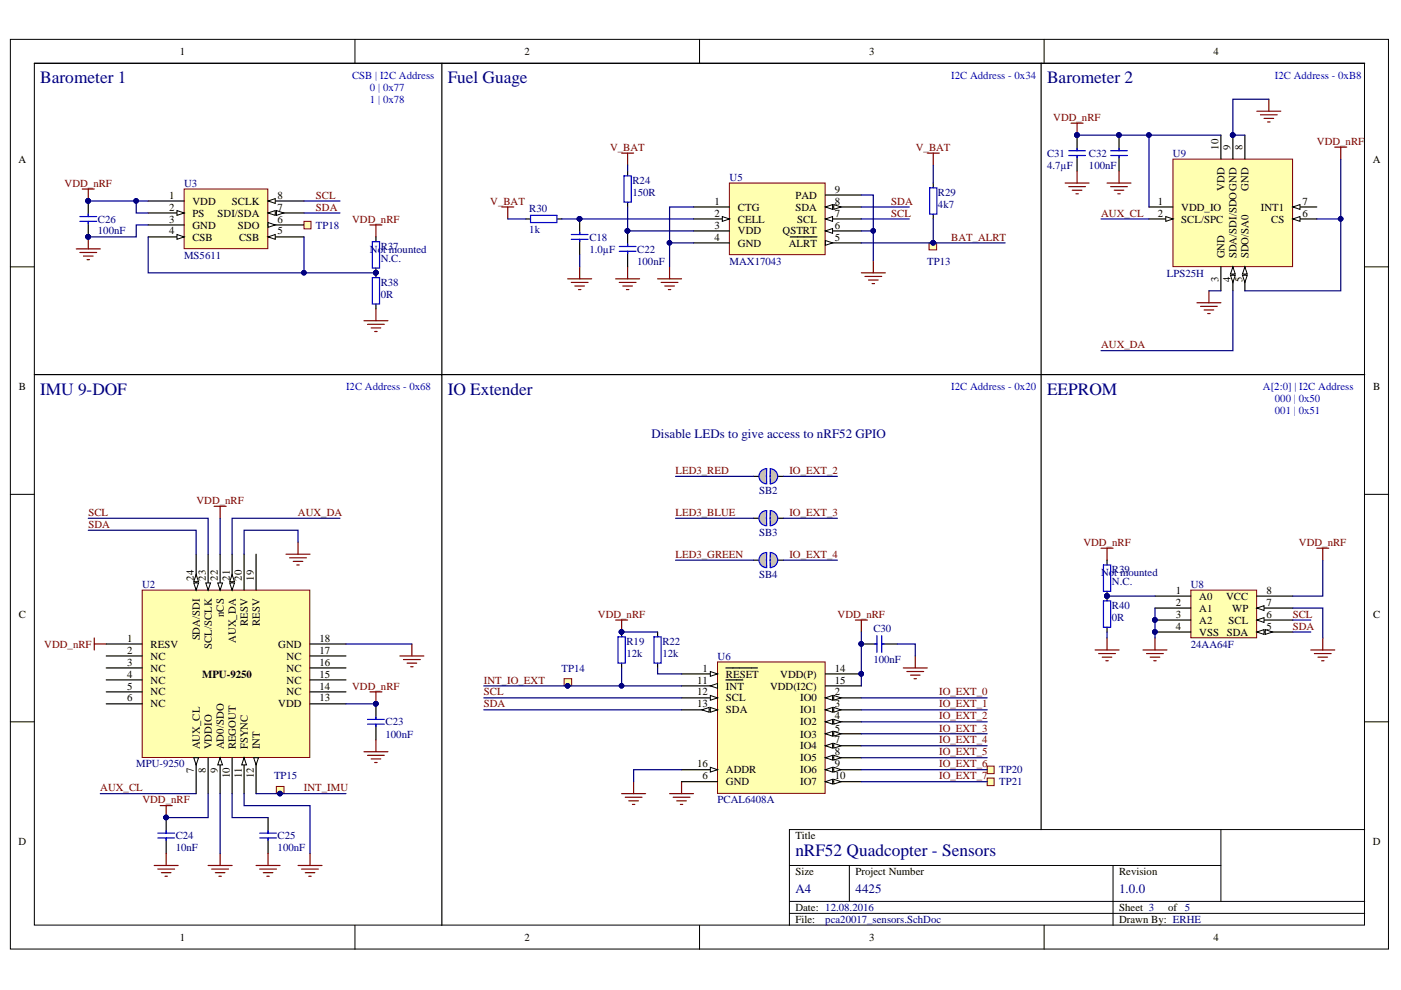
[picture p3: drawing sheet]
<svg xmlns="http://www.w3.org/2000/svg" width="297mm" height="210mm" viewBox="0 0 297 210" stroke-linecap="round" stroke-linejoin="round" font-family="sans-serif">
<defs><g id="words">
<g font-size="3.7" fill="#000080">
<text x="8.5" y="17.7">Barometer 1</text>
<text x="94.9" y="17.7">Fuel Guage</text>
<text x="222" y="17.7">Barometer 2</text>
<text x="8.5" y="83.7">IMU 9-DOF</text>
<text x="94.9" y="83.7">IO Extender</text>
<text x="222" y="83.7">EEPROM</text>
<text x="168.6" y="181.4">nRF52 Quadcopter - Sensors</text>
</g>
<g font-size="2.7" fill="#000080">
<text x="138.1" y="92.8">Disable LEDs to give access to nRF52 GPIO</text>
<text x="168.6" y="189.2">A4</text>
<text x="181.4" y="189.2">4425</text>
<text x="237.3" y="189.2">1.0.0</text>
</g>
<g font-size="2.3">
<text x="38.1" y="11.7">1</text>
<text x="111.2" y="11.7">2</text>
<text x="184.3" y="11.7">3</text>
<text x="257.3" y="11.7">4</text>
<text x="3.9" y="34.5">A</text>
<text x="258.4" y="31.7" transform="rotate(-90 258.4 31.7)">10</text>
<text x="260.9" y="31.7" transform="rotate(-90 260.9 31.7)">9</text>
<text x="263.4" y="31.7" transform="rotate(-90 263.4 31.7)">8</text>
<text x="291.1" y="34.5">A</text>
<text x="177" y="40.8">9</text>
<text x="259.6" y="40.5" transform="rotate(-90 259.6 40.5)">VDD</text>
<text x="264.7" y="40.5" transform="rotate(-90 264.7 40.5)">GND</text>
<text x="35.9" y="42.1">1</text>
<text x="35.9" y="44.6">2</text>
<text x="35.9" y="47.2">3</text>
<text x="40.8" y="43.4">VDD</text>
<text x="40.8" y="45.9">PS</text>
<text x="46.1" y="45.9">SDI/SDA</text>
<text x="49.2" y="43.4">SCLK</text>
<text x="58.9" y="47.2">6</text>
<text x="58.9" y="44.6">7</text>
<text x="58.9" y="42.1">8</text>
<text x="151.5" y="43.4">1</text>
<text x="151.5" y="45.9">2</text>
<text x="156.5" y="44.6">CTG</text>
<text x="156.5" y="47.2">CELL</text>
<text x="168.6" y="44.6">SDA</text>
<text x="168.6" y="42.1">PAD</text>
<text x="169" y="47.2">SCL</text>
<text x="177" y="45.9">7</text>
<text x="177" y="43.4">8</text>
<text x="245.5" y="43.4">1</text>
<text x="245.5" y="45.9">2</text>
<text x="250.5" y="44.6">VDD_IO</text>
<text x="250.5" y="47.2">SCL/SPC</text>
<text x="267.3" y="44.6">INT1</text>
<text x="269.5" y="47.2">CS</text>
<text x="276.1" y="43.4">7</text>
<text x="276.1" y="45.9">6</text>
<text x="35.9" y="49.7">4</text>
<text x="40.8" y="48.4">GND</text>
<text x="40.8" y="51">CSB</text>
<text x="50.4" y="48.4">SDO</text>
<text x="50.7" y="51">CSB</text>
<text x="58.9" y="49.7">5</text>
<text x="151.5" y="48.4">3</text>
<text x="151.5" y="51">4</text>
<text x="156.5" y="49.7">VDD</text>
<text x="156.5" y="52.3">GND</text>
<text x="165.9" y="49.7">QSTRT</text>
<text x="167.2" y="52.3">ALRT</text>
<text x="177" y="51">5</text>
<text x="177" y="48.4">6</text>
<text x="258.4" y="59.8" transform="rotate(-90 258.4 59.8)">3</text>
<text x="259.6" y="54.8" transform="rotate(-90 259.6 54.8)">GND</text>
<text x="260.9" y="59.8" transform="rotate(-90 260.9 59.8)">4</text>
<text x="262.2" y="54.8" transform="rotate(-90 262.2 54.8)">SDA/SDI/SDOGND</text>
<text x="263.4" y="59.8" transform="rotate(-90 263.4 59.8)">5</text>
<text x="264.7" y="54.8" transform="rotate(-90 264.7 54.8)">SDO/SA0</text>
<text x="4" y="82.7">B</text>
<text x="291.1" y="82.7">B</text>
<text x="41.1" y="123.1" transform="rotate(-90 41.1 123.1)">24</text>
<text x="43.6" y="123.1" transform="rotate(-90 43.6 123.1)">23</text>
<text x="46.2" y="123.1" transform="rotate(-90 46.2 123.1)">22</text>
<text x="48.7" y="123.1" transform="rotate(-90 48.7 123.1)">21</text>
<text x="51.3" y="123.1" transform="rotate(-90 51.3 123.1)">20</text>
<text x="53.8" y="123.1" transform="rotate(-90 53.8 123.1)">19</text>
<text x="249.3" y="125.9">1</text>
<text x="268.5" y="125.9">8</text>
<text x="4" y="131">C</text>
<text x="47.4" y="130.9" transform="rotate(-90 47.4 130.9)">nCS</text>
<text x="249.3" y="128.4">2</text>
<text x="249.3" y="131">3</text>
<text x="254.3" y="127.1">A0</text>
<text x="254.3" y="129.7">A1</text>
<text x="260" y="127.1">VCC</text>
<text x="261.2" y="129.7">WP</text>
<text x="268.5" y="131">6</text>
<text x="268.5" y="128.4">7</text>
<text x="291.1" y="131">C</text>
<text x="27" y="136.1">1</text>
<text x="31.9" y="137.3">RESV</text>
<text x="42.4" y="135.8" transform="rotate(-90 42.4 135.8)">SDA/SDI</text>
<text x="44.9" y="137.6" transform="rotate(-90 44.9 137.6)">SCL/SCLK</text>
<text x="50" y="136.3" transform="rotate(-90 50 136.3)">AUX_DA</text>
<text x="52.5" y="132.8" transform="rotate(-90 52.5 132.8)">RESV</text>
<text x="55.1" y="132.8" transform="rotate(-90 55.1 132.8)">RESV</text>
<text x="59" y="137.3">GND</text>
<text x="67.7" y="136.1">18</text>
<text x="249.3" y="133.5">4</text>
<text x="254.3" y="132.3">A2</text>
<text x="254.3" y="134.8">VSS</text>
<text x="260.1" y="134.8">SDA</text>
<text x="260.5" y="132.3">SCL</text>
<text x="268.5" y="133.5">5</text>
<text x="27" y="138.6">2</text>
<text x="27" y="141.1">3</text>
<text x="27" y="143.7">4</text>
<text x="31.9" y="139.9">NC</text>
<text x="31.9" y="142.4">NC</text>
<text x="42.9" y="143.7">MPU-9250</text>
<text x="60.8" y="142.4">NC</text>
<text x="60.8" y="139.9">NC</text>
<text x="67.7" y="143.7">15</text>
<text x="67.7" y="141.1">16</text>
<text x="67.7" y="138.6">17</text>
<text x="148.9" y="142.4">1</text>
<text x="153.9" y="143.7">RESET</text>
<text x="165.4" y="143.7">VDD(P)</text>
<text x="177" y="142.4">14</text>
<text x="27" y="148.7">6</text>
<text x="27" y="146.2">5</text>
<text x="31.9" y="150">NC</text>
<text x="31.9" y="144.9">NC</text>
<text x="31.9" y="147.5">NC</text>
<text x="59" y="150">VDD</text>
<text x="60.8" y="147.5">NC</text>
<text x="60.8" y="144.9">NC</text>
<text x="67.7" y="148.7">13</text>
<text x="67.7" y="146.2">14</text>
<text x="147.8" y="150">13</text>
<text x="147.8" y="147.5">12</text>
<text x="147.8" y="144.9">11</text>
<text x="153.9" y="148.7">SCL</text>
<text x="153.9" y="146.2">INT</text>
<text x="163.3" y="146.2">VDD(I2C)</text>
<text x="169.7" y="148.7">IO0</text>
<text x="177" y="144.9">15</text>
<text x="177" y="150">3</text>
<text x="177" y="147.5">2</text>
<text x="153.9" y="151.3">SDA</text>
<text x="169.7" y="153.8">IO2</text>
<text x="169.7" y="151.3">IO1</text>
<text x="177" y="155.1">5</text>
<text x="177" y="152.5">4</text>
<text x="42.4" y="158.9" transform="rotate(-90 42.4 158.9)">AUX_CL</text>
<text x="44.9" y="158.9" transform="rotate(-90 44.9 158.9)">VDDIO</text>
<text x="47.4" y="158.9" transform="rotate(-90 47.4 158.9)">AD0/SDO</text>
<text x="50" y="158.9" transform="rotate(-90 50 158.9)">REGOUT</text>
<text x="52.5" y="158.9" transform="rotate(-90 52.5 158.9)">FSYNC</text>
<text x="55.1" y="158.9" transform="rotate(-90 55.1 158.9)">INT</text>
<text x="169.7" y="156.4">IO3</text>
<text x="169.7" y="161.4">IO5</text>
<text x="169.7" y="158.9">IO4</text>
<text x="177" y="160.2">8</text>
<text x="177" y="157.6">7</text>
<text x="41.1" y="163.8" transform="rotate(-90 41.1 163.8)">7</text>
<text x="43.6" y="163.8" transform="rotate(-90 43.6 163.8)">8</text>
<text x="46.2" y="163.8" transform="rotate(-90 46.2 163.8)">9</text>
<text x="48.7" y="165" transform="rotate(-90 48.7 165)">10</text>
<text x="51.3" y="165" transform="rotate(-90 51.3 165)">11</text>
<text x="53.8" y="165" transform="rotate(-90 53.8 165)">12</text>
<text x="147.8" y="162.7">16</text>
<text x="148.9" y="165.2">6</text>
<text x="153.9" y="164">ADDR</text>
<text x="153.9" y="166.5">GND</text>
<text x="169.7" y="166.5">IO7</text>
<text x="169.7" y="164">IO6</text>
<text x="177" y="165.2">10</text>
<text x="177" y="162.7">9</text>
<text x="3.9" y="179.2">D</text>
<text x="168.6" y="177.9">Title</text>
<text x="291.1" y="179.2">D</text>
<text x="168.6" y="185.6">Size</text>
<text x="181.4" y="185.6">Project Number</text>
<text x="237.3" y="185.6">Revision</text>
<text x="168.6" y="193.2">Date: 12.08.2016</text>
<text x="168.6" y="195.7">File:</text>
<text x="237.3" y="193.2">Sheet 3</text>
<text x="237.3" y="195.7">Drawn By: ERHE</text>
<text x="247.7" y="193.2">of 5</text>
<text x="38.1" y="199.5">1</text>
<text x="111.2" y="199.5">2</text>
<text x="184.3" y="199.5">3</text>
<text x="257.3" y="199.5">4</text>
</g>
<g font-size="2.3" fill="#00f">
<text x="74.6" y="16.7">CSB | I2C Address</text>
<text x="201.7" y="16.7">I2C Address - 0x34</text>
<text x="270.3" y="16.7">I2C Address - 0xB8</text>
<text x="78.4" y="19.3">0 | 0x77</text>
<text x="78.4" y="21.8">1 | 0x78</text>
<text x="73.4" y="82.7">I2C Address - 0x68</text>
<text x="201.7" y="82.7">I2C Address - 0x20</text>
<text x="267.8" y="82.7">A[2:0] | I2C Address</text>
<text x="270.3" y="85.3">000 | 0x50</text>
<text x="270.3" y="87.8">001 | 0x51</text>
</g>
<g font-size="2.3" fill="#800000">
<text x="223.3" y="25.6">VDD_nRF</text>
<text x="129.4" y="32">V_BAT</text>
<text x="194.2" y="32">V_BAT</text>
<text x="279.2" y="30.7">VDD_nRF</text>
<text x="13.7" y="39.6">VDD_nRF</text>
<text x="67" y="42.1">SCL</text>
<text x="67" y="44.6">SDA</text>
<text x="74.7" y="47.2">VDD_nRF</text>
<text x="103.9" y="43.4">V_BAT</text>
<text x="189" y="43.4">SDA</text>
<text x="189" y="45.9">SCL</text>
<text x="233.5" y="45.9">AUX_CL</text>
<text x="201.7" y="51">BAT_ALRT</text>
<text x="233.5" y="73.8">AUX_DA</text>
<text x="143.2" y="100.5">LED3_RED</text>
<text x="167.4" y="100.5">IO_EXT_2</text>
<text x="41.7" y="106.9">VDD_nRF</text>
<text x="18.7" y="109.4">SCL</text>
<text x="18.7" y="111.9">SDA</text>
<text x="63.2" y="109.4">AUX_DA</text>
<text x="143.2" y="109.4">LED3_BLUE</text>
<text x="167.4" y="109.4">IO_EXT_3</text>
<text x="143.2" y="118.3">LED3_GREEN</text>
<text x="167.4" y="118.3">IO_EXT_4</text>
<text x="229.7" y="115.7">VDD_nRF</text>
<text x="275.4" y="115.7">VDD_nRF</text>
<text x="126.8" y="131">VDD_nRF</text>
<text x="177.6" y="131">VDD_nRF</text>
<text x="274.1" y="131">SCL</text>
<text x="9.4" y="137.3">VDD_nRF</text>
<text x="274.1" y="133.5">SDA</text>
<text x="74.7" y="146.2">VDD_nRF</text>
<text x="102.6" y="150">SDA</text>
<text x="102.6" y="147.5">SCL</text>
<text x="102.6" y="144.9">INT_IO_EXT</text>
<text x="199.1" y="147.5">IO_EXT_0</text>
<text x="199.1" y="150">IO_EXT_1</text>
<text x="199.1" y="152.5">IO_EXT_2</text>
<text x="199.1" y="155.1">IO_EXT_3</text>
<text x="199.1" y="157.6">IO_EXT_4</text>
<text x="199.1" y="160.2">IO_EXT_5</text>
<text x="21.3" y="167.8">AUX_CL</text>
<text x="64.4" y="167.8">INT_IMU</text>
<text x="199.1" y="162.7">IO_EXT_6</text>
<text x="199.1" y="165.2">IO_EXT_7</text>
<text x="30.2" y="170.3">VDD_nRF</text>
</g>
<g font-size="2.3" fill="#000080">
<text x="222" y="33.2">C31</text>
<text x="222" y="35.8">4.7µF</text>
<text x="230.9" y="33.2">C32</text>
<text x="230.9" y="35.8">100nF</text>
<text x="248.7" y="33.2">U9</text>
<text x="39" y="39.6">U3</text>
<text x="134.1" y="39.1">R24</text>
<text x="134.1" y="41.6">150R</text>
<text x="154.7" y="38.3">U5</text>
<text x="198.9" y="41.6">R29</text>
<text x="20.8" y="47.2">C26</text>
<text x="112.2" y="44.9">R30</text>
<text x="198.9" y="44.1">4k7</text>
<text x="20.8" y="49.7">100nF</text>
<text x="67" y="48.4">TP18</text>
<text x="78.4" y="53.6">Not mounted</text>
<text x="80.7" y="53.1">R37</text>
<text x="112.2" y="49.5">1k</text>
<text x="125" y="51">C18</text>
<text x="125" y="53.6">1.0µF</text>
<text x="135.1" y="53.6">C22</text>
<text x="39" y="54.8">MS5611</text>
<text x="80.7" y="55.6">N.C.</text>
<text x="135.1" y="56.1">100nF</text>
<text x="154.7" y="56.1">MAX17043</text>
<text x="196.6" y="56.1">TP13</text>
<text x="247.4" y="58.6">LPS25H</text>
<text x="80.7" y="60.7">R38</text>
<text x="80.7" y="63.2">0R</text>
<text x="160.9" y="104.7">SB2</text>
<text x="160.9" y="113.5">SB3</text>
<text x="30.1" y="124.6">U2</text>
<text x="160.9" y="122.5">SB4</text>
<text x="233.5" y="122.1">Not mounted</text>
<text x="235.7" y="121.6">R39</text>
<text x="235.7" y="124.1">N.C.</text>
<text x="252.5" y="124.6">U8</text>
<text x="235.7" y="129.2">R40</text>
<text x="235.7" y="131.7">0R</text>
<text x="132.8" y="136.8">R19</text>
<text x="140.4" y="136.8">R22</text>
<text x="185.2" y="134">C30</text>
<text x="252.5" y="137.3">24AA64F</text>
<text x="119.1" y="142.4">TP14</text>
<text x="132.8" y="139.3">12k</text>
<text x="140.4" y="139.3">12k</text>
<text x="152.1" y="139.9">U6</text>
<text x="185.2" y="140.6">100nF</text>
<text x="81.7" y="153.8">C23</text>
<text x="81.7" y="156.4">100nF</text>
<text x="28.9" y="162.7">MPU-9250</text>
<text x="58.1" y="165.2">TP15</text>
<text x="211.9" y="164">TP20</text>
<text x="211.9" y="166.5">TP21</text>
<text x="152.1" y="170.3">PCAL6408A</text>
<text x="37.3" y="177.9">C24</text>
<text x="58.9" y="177.9">C25</text>
<text x="37.3" y="180.4">10nF</text>
<text x="58.9" y="180.4">100nF</text>
<text x="175" y="195.7">pca20017_sensors.SchDoc</text>
</g>
</g></defs>
<g fill="#fff" stroke="#000" stroke-width=".21">
<path d="M2.2 8.3h292.2v192.9h-292.2z"/>
<path d="M7.3 13.4h282v182.7h-282z"/>
</g>
<g fill="none" stroke="#000" stroke-width=".21">
<path d="M75.3 8.3v5.1M148.3 8.3v5.1M221.4 8.3v5.1M2.2 56.6h5.1M289.3 56.6h5.1M2.2 104.8h5.1M289.3 104.8h5.1M2.2 153h5.1M289.3 153h5.1M258.9 175.9v15.2M289.3 175.9h-121.9v20.3M75.3 196.2v5.1"/>
<path d="M148.3 196.2v5.1M167.4 193.7h121.9M167.4 183.5h91.5M167.4 191.1h121.9M180.1 183.5v7.6M221.4 196.2v5.1M236 183.5v12.7"/>
</g>
<g fill="none" stroke="#800000" stroke-width=".25">
<path d="M84.8 139.1h5.1M85.5 139.8h3.6M87.3 136.5v2.6M77.2 159.4h5M79.7 156.8v2.6M86.3 140.6h2M87.1 141.4h.5M77.9 160.1h3.6M78.7 160.9h2M79.4 161.7h.6M54.3 183.5h5.1M55.1 184.3h3.5"/>
<path d="M55.8 185h2M56.6 185.8h.5M56.8 181v2.5"/>
</g>
<path d="M79.7 149.2v3.3M79.7 153.5v3.3M35.2 173.3v3.3M35.2 177.7v3.3M56.8 173.3v3.3M56.8 177.7v3.3" fill="none" stroke="#000" stroke-width=".25"/>
<path d="M77.9 152.5h3.6M77.9 153.5h3.6M79.7 152v.5M79.7 153.5v.6M33.5 176.6h3.5M33.5 177.7h3.5M35.2 176.1v.5M35.2 177.7v.5M55.1 176.6h3.5M55.1 177.7h3.5M56.8 176.1v.5M56.8 177.7v.5" fill="none" stroke="#00f" stroke-width=".25"/>
<g fill="#000080" stroke="#000080" stroke-width=".21">
<circle cx="35.2" cy="173.3" r=".48"/>
<circle cx="79.7" cy="149.2" r=".48"/>
</g>
<path d="M39 40.1h17.8v12.6h-17.8z" fill="#ffffb0" stroke="#800000" stroke-width=".21"/>
<path d="M31.4 42.6h7.6M31.4 45.2h7.6" fill="none" stroke="#000" stroke-width=".25"/>
<path d="M37.5 44.6l1.5 .6-1.5 .5z" fill="#fff"/>
<path d="M37.5 44.6l1.5 .6-1.5 .5z" fill="none" stroke="#000" stroke-width=".21"/>
<path d="M31.4 47.7h7.6M31.4 50.2h7.6" fill="none" stroke="#000" stroke-width=".25"/>
<path d="M37.5 49.7l1.5 .5-1.5 .5z" fill="#fff"/>
<path d="M37.5 49.7l1.5 .5-1.5 .5z" fill="none" stroke="#000" stroke-width=".21"/>
<path d="M56.8 50.2h7.7" fill="none" stroke="#000" stroke-width=".25"/>
<path d="M56.8 50.2l1.6-.5v1z" fill="#fff"/>
<path d="M56.8 50.2l1.6-.5v1z" fill="none" stroke="#000" stroke-width=".21"/>
<path d="M56.8 47.7h7.7" fill="none" stroke="#000" stroke-width=".25"/>
<path d="M56.8 47.2l1.6 .5-1.6 .5z" fill="#fff"/>
<path d="M56.8 47.2l1.6 .5-1.6 .5z" fill="none" stroke="#000" stroke-width=".21"/>
<path d="M56.8 45.2h7.7" fill="none" stroke="#000" stroke-width=".25"/>
<path d="M56.8 45.2l1.6-.6v1.1z" fill="#fff"/>
<path d="M56.8 45.2l1.6-.6v1.1z" fill="none" stroke="#000" stroke-width=".21"/>
<path d="M58.6 44.6l1.5 .6-1.5 .5z" fill="#fff"/>
<path d="M58.6 44.6l1.5 .6-1.5 .5z" fill="none" stroke="#000" stroke-width=".21"/>
<path d="M56.8 42.6h7.7" fill="none" stroke="#000" stroke-width=".25"/>
<path d="M56.8 42.6l1.6-.5v1z" fill="#fff"/>
<path d="M56.8 42.6l1.6-.5v1z" fill="none" stroke="#000" stroke-width=".21"/>
<g fill="none" stroke="#000" stroke-width=".25">
<path d="M7.3 13.4h86.4v66h127v-66h-127M133.1 36.3v1M197.9 38.8v1M18.7 42.6v3.3M18.7 46.9v3.3M111.5 46.4h1M118.1 46.4h1M122.9 46.4v3.3M122.9 50.7v3.3M133.1 42.9v1M133.1 49v3.3M133.1 53.3v3.3"/>
<path d="M197.9 45.4v1M7.3 79.4h86.4v116.8M131.8 134v1M139.4 134v1M182.6 136.5h3.3M186.9 136.5h3.3M131.8 140.6v1M139.4 140.6v1"/>
</g>
<g fill="#000080" stroke="#000080" stroke-width=".21">
<circle cx="18.7" cy="42.6" r=".49"/>
<circle cx="18.7" cy="50.2" r=".49"/>
<circle cx="122.9" cy="46.4" r=".49"/>
<circle cx="133" cy="48.9" r=".49"/>
<circle cx="35.2" cy="173.3" r=".48"/>
<circle cx="79.7" cy="149.2" r=".48"/>
<circle cx="182.6" cy="136.5" r=".48"/>
<circle cx="131.8" cy="134" r=".48"/>
</g>
<g fill="none" stroke="#00f" stroke-width=".25">
<path d="M132.3 37.3h1.5v5.6h-1.5zM197.1 39.8h1.5v5.6h-1.5zM16.9 46.9h3.6M16.9 45.9h3.6M18.7 45.4v.5M18.7 46.9v.5M112.5 45.7h5.6v1.5h-5.6zM121.1 49.7h3.6M121.1 50.7h3.6M122.9 49.2v.5M122.9 50.7v.5M131.3 52.3h3.5"/>
<path d="M131.3 53.3h3.5M133.1 51.8v.5M133.1 53.3v.5M131 135h1.6v5.6h-1.6zM138.7 135h1.5v5.6h-1.5zM185.4 136.5h.5M185.9 134.8v3.5M186.9 134.8v3.5M186.9 136.5h.5"/>
</g>
<g fill="none" stroke="#800000" stroke-width=".25">
<path d="M131.8 32.5h2.5M133.1 32.5v2.5M196.6 32.5h2.5M197.9 32.5v2.5M16.2 52.8h5.1M16.9 53.5h3.6M17.4 40.1h2.6M17.7 54.3h2M18.5 55.1h.5M18.7 40.1v2.5M18.7 50.2v2.6M106.4 43.9h2.5"/>
<path d="M107.7 43.9v2.5M120.4 59.1h5M121.1 59.9h3.6M122.9 56.6v2.5M130.5 59.1h5.1M131.3 59.9h3.5M133.1 56.6v2.5M139.4 59.1h5.1M140.2 59.9h3.5M142 56.6v2.5M182.6 57.8h5.1M183.4 58.6h3.5"/>
<path d="M184.1 59.4h2.1M185.2 55.3v2.5M121.9 60.6h2M122.6 61.4h.6M132.1 60.6h2M132.8 61.4h.5M140.9 60.6h2.1M141.7 61.4h.5M184.9 60.1h.5M45.4 107.3h2.5M46.7 107.3v2.6M194.1 139.1v2.5"/>
<path d="M78.4 146.7h2.6M79.7 146.7v2.5M191.5 141.6h5.1M192.3 142.4h3.5M193 143.1h2.1M193.8 143.9h.5M34 170.8h2.5M35.2 170.8v2.5M131.8 168.3h5.1M132.6 169h3.5M133.3 169.8h2.1M134.1 170.6h.5"/>
<path d="M134.3 165.7v2.6M142 168.3h5M142.7 169h3.6M143.5 169.8h2M144.2 170.6h.6M144.5 165.7v2.6M32.7 183.5h5.1M33.5 184.3h3.5M34.2 185h2.1M35 185.8h.5M35.2 181v2.5M44.1 183.5h5.1"/>
<path d="M44.9 184.3h3.5M45.7 185h2M46.4 185.8h.5M46.7 181v2.5M63.2 183.5h5.1M63.9 184.3h3.6M64.7 185h2M65.5 185.8h.5M65.7 181v2.5"/>
</g>
<path d="M152.1 140.3h22.8v27.9h-22.8z" fill="#ffffb0" stroke="#800000" stroke-width=".21"/>
<path d="M144.5 150.5h7.6" fill="none" stroke="#000" stroke-width=".25"/>
<path d="M150.6 150l1.5 .5-1.5 .5z" fill="#fff"/>
<path d="M150.6 150l1.5 .5-1.5 .5z" fill="none" stroke="#000" stroke-width=".21"/>
<path d="M148.8 150.5l1.5-.5v1z" fill="#fff"/>
<path d="M148.8 150.5l1.5-.5v1z" fill="none" stroke="#000" stroke-width=".21"/>
<path d="M175 145.4h7.6M144.5 163.2h7.6" fill="none" stroke="#000" stroke-width=".25"/>
<path d="M150.6 162.7l1.5 .5-1.5 .5z" fill="#fff"/>
<path d="M150.6 162.7l1.5 .5-1.5 .5z" fill="none" stroke="#000" stroke-width=".21"/>
<path d="M144.5 148h7.6" fill="none" stroke="#000" stroke-width=".25"/>
<path d="M150.6 147.5l1.5 .5-1.5 .5z" fill="#fff"/>
<path d="M150.6 147.5l1.5 .5-1.5 .5z" fill="none" stroke="#000" stroke-width=".21"/>
<path d="M144.5 142.9h7.6" fill="none" stroke="#000" stroke-width=".25"/>
<path d="M150.6 142.4l1.5 .5-1.5 .5z" fill="#fff"/>
<path d="M150.6 142.4l1.5 .5-1.5 .5z" fill="none" stroke="#000" stroke-width=".21"/>
<path d="M144.5 145.4h7.6M153.9 141.6h3.9M158 141.6h2.6" fill="none" stroke="#000" stroke-width=".25"/>
<path d="M150.6 145.4l1.5-.5v1z" fill="#fff"/>
<path d="M150.6 145.4l1.5-.5v1z" fill="none" stroke="#000" stroke-width=".21"/>
<path d="M153.9 144.2h3.6M175 155.6h7.6" fill="none" stroke="#000" stroke-width=".25"/>
<path d="M175 155.6l1.5-.5v1z" fill="#fff"/>
<path d="M175 155.6l1.5-.5v1z" fill="none" stroke="#000" stroke-width=".21"/>
<path d="M176.8 155.1l1.5 .5-1.5 .5z" fill="#fff"/>
<path d="M176.8 155.1l1.5 .5-1.5 .5z" fill="none" stroke="#000" stroke-width=".21"/>
<path d="M175 142.9h7.6M175 153h7.6M144.5 165.7h7.6" fill="none" stroke="#000" stroke-width=".25"/>
<circle cx="182.6" cy="142.9" r=".48" fill="#000080" stroke="#000080" stroke-width=".21"/>
<path d="M175 153l1.5-.5v1z" fill="#fff"/>
<path d="M175 153l1.5-.5v1z" fill="none" stroke="#000" stroke-width=".21"/>
<path d="M176.8 152.5l1.5 .5-1.5 .5z" fill="#fff"/>
<path d="M176.8 152.5l1.5 .5-1.5 .5z" fill="none" stroke="#000" stroke-width=".21"/>
<path d="M175 150.5h7.6" fill="none" stroke="#000" stroke-width=".25"/>
<path d="M175 150.5l1.5-.5v1z" fill="#fff"/>
<path d="M175 150.5l1.5-.5v1z" fill="none" stroke="#000" stroke-width=".21"/>
<path d="M176.8 150l1.5 .5-1.5 .5z" fill="#fff"/>
<path d="M176.8 150l1.5 .5-1.5 .5z" fill="none" stroke="#000" stroke-width=".21"/>
<path d="M175 148h7.6" fill="none" stroke="#000" stroke-width=".25"/>
<path d="M175 148l1.5-.5v1z" fill="#fff"/>
<path d="M175 148l1.5-.5v1z" fill="none" stroke="#000" stroke-width=".21"/>
<path d="M176.8 147.5l1.5 .5-1.5 .5z" fill="#fff"/>
<path d="M176.8 147.5l1.5 .5-1.5 .5z" fill="none" stroke="#000" stroke-width=".21"/>
<path d="M175 165.7h7.6" fill="none" stroke="#000" stroke-width=".25"/>
<path d="M175 165.7l1.5-.5v1z" fill="#fff"/>
<path d="M175 165.7l1.5-.5v1z" fill="none" stroke="#000" stroke-width=".21"/>
<path d="M176.8 165.2l1.5 .5-1.5 .5z" fill="#fff"/>
<path d="M176.8 165.2l1.5 .5-1.5 .5z" fill="none" stroke="#000" stroke-width=".21"/>
<path d="M175 163.2h7.6" fill="none" stroke="#000" stroke-width=".25"/>
<path d="M175 163.2l1.5-.5v1z" fill="#fff"/>
<path d="M175 163.2l1.5-.5v1z" fill="none" stroke="#000" stroke-width=".21"/>
<path d="M176.8 162.7l1.5 .5-1.5 .5z" fill="#fff"/>
<path d="M176.8 162.7l1.5 .5-1.5 .5z" fill="none" stroke="#000" stroke-width=".21"/>
<path d="M175 160.7h7.6" fill="none" stroke="#000" stroke-width=".25"/>
<path d="M175 160.7l1.5-.6v1.1z" fill="#fff"/>
<path d="M175 160.7l1.5-.6v1.1z" fill="none" stroke="#000" stroke-width=".21"/>
<path d="M176.8 160.1l1.5 .6-1.5 .5z" fill="#fff"/>
<path d="M176.8 160.1l1.5 .6-1.5 .5z" fill="none" stroke="#000" stroke-width=".21"/>
<path d="M175 158.1h7.6" fill="none" stroke="#000" stroke-width=".25"/>
<path d="M175 158.1l1.5-.5v1z" fill="#fff"/>
<path d="M175 158.1l1.5-.5v1z" fill="none" stroke="#000" stroke-width=".21"/>
<path d="M176.8 157.6l1.5 .5-1.5 .5z" fill="#fff"/>
<path d="M176.8 157.6l1.5 .5-1.5 .5z" fill="none" stroke="#000" stroke-width=".21"/>
<g fill="#000080" stroke="#000080" stroke-width=".21">
<circle cx="182.6" cy="142.9" r=".48"/>
<circle cx="131.8" cy="134" r=".48"/>
</g>
<path d="M20 135.3v2.5M20 136.5h2.5M130.5 131.5h2.6M131.8 131.5v2.5M181.3 131.5h2.6M182.6 131.5v2.5" fill="none" stroke="#800000" stroke-width=".25"/>
<path d="M220.7 13.4h68.6M289.3 79.4h-68.6v96.5" fill="none" stroke="#000" stroke-width=".25"/>
<path d="M252.5 125.1h13.9v10.1h-13.9z" fill="#ffffb0" stroke="#800000" stroke-width=".21"/>
<path d="M244.9 126.4h7.6M244.9 128.9h7.6M244.9 131.5h7.6M244.9 134h7.6M266.5 134h7.6" fill="none" stroke="#000" stroke-width=".25"/>
<g fill="#000080" stroke="#000080" stroke-width=".21">
<circle cx="244.9" cy="131.4" r=".48"/>
<circle cx="244.9" cy="134" r=".48"/>
</g>
<path d="M266.5 134l1.5-.5v1z" fill="#fff"/>
<path d="M266.5 134l1.5-.5v1z" fill="none" stroke="#000" stroke-width=".21"/>
<path d="M268.3 133.5l1.5 .5-1.5 .5z" fill="#fff"/>
<path d="M268.3 133.5l1.5 .5-1.5 .5z" fill="none" stroke="#000" stroke-width=".21"/>
<path d="M266.5 131.5h7.6" fill="none" stroke="#000" stroke-width=".25"/>
<path d="M266.5 131.5l1.5-.5v1z" fill="#fff"/>
<path d="M266.5 131.5l1.5-.5v1z" fill="none" stroke="#000" stroke-width=".21"/>
<path d="M266.5 128.9h7.6" fill="none" stroke="#000" stroke-width=".25"/>
<path d="M266.5 128.9l1.5-.5v1z" fill="#fff"/>
<path d="M266.5 128.9l1.5-.5v1z" fill="none" stroke="#000" stroke-width=".21"/>
<path d="M266.5 126.4h7.6M120.4 145.4h.1" fill="none" stroke="#000" stroke-width=".25"/>
<g fill="#000080" stroke="#000080" stroke-width=".21">
<circle cx="244.9" cy="131.4" r=".48"/>
<circle cx="244.9" cy="134" r=".48"/>
<circle cx="120.3" cy="145.4" r=".48"/>
</g>
<path d="M279.2 116.2h2.5M280.5 116.2v2.6M242.3 137.8h5.1M243.1 138.6h3.6M243.9 139.3h2M244.9 135.3v2.5M277.9 137.8h5.1M278.7 138.6h3.5M279.4 139.3h2.1M280.5 135.3v2.5M244.6 140.1h.5M280.2 140.1h.5" fill="none" stroke="#800000" stroke-width=".25"/>
<path d="M119.6 143.9h1.6v1.5h-1.6z" fill="#ffffb0" stroke="#800000" stroke-width=".21"/>
<g fill="#000080" stroke="#000080" stroke-width=".21">
<circle cx="120.3" cy="145.4" r=".48"/>
<circle cx="59.3" cy="168.2" r=".48"/>
</g>
<path d="M59.4 168.3h.1" fill="none" stroke="#000" stroke-width=".25"/>
<path d="M58.6 166.7h1.6v1.5h-1.6z" fill="#ffffb0" stroke="#800000" stroke-width=".21"/>
<g fill="#000080" stroke="#000080" stroke-width=".21">
<circle cx="59.3" cy="168.2" r=".48"/>
<circle cx="197.8" cy="51.5" r=".48"/>
</g>
<path d="M197.9 51.5h.1" fill="none" stroke="#000" stroke-width=".25"/>
<path d="M197 51.5h1.6v1.5h-1.6z" fill="#ffffb0" stroke="#800000" stroke-width=".21"/>
<circle cx="197.8" cy="51.5" r=".48" fill="#000080" stroke="#000080" stroke-width=".21"/>
<path d="M64.5 47.7h.1" fill="none" stroke="#000" stroke-width=".25"/>
<path d="M64.5 46.9h1.4v1.6h-1.4z" fill="#ffffb0" stroke="#800000" stroke-width=".21"/>
<path d="M78.4 47.7h2.6M79.7 47.7v2.5M77.2 68h5M77.9 68.8h3.6M78.7 69.5h2M79.4 70.3h.6M79.7 65.5v2.5" fill="none" stroke="#800000" stroke-width=".25"/>
<path d="M209.3 163.2h.1" fill="none" stroke="#000" stroke-width=".25"/>
<path d="M209.3 162.4h1.5v1.6h-1.5z" fill="#ffffb0" stroke="#800000" stroke-width=".21"/>
<path d="M209.3 165.7h.1" fill="none" stroke="#000" stroke-width=".25"/>
<path d="M209.3 165h1.5v1.6h-1.5z" fill="#ffffb0" stroke="#800000" stroke-width=".21"/>
<path d="M79.7 50.2v1M79.7 56.8v2.1M79.7 64.4v1.1M234.7 118.8v1M234.7 125.4v2M234.7 133v1" fill="none" stroke="#000" stroke-width=".25"/>
<g fill="#000080" stroke="#000080" stroke-width=".21">
<circle cx="79.7" cy="57.8" r=".48"/>
<circle cx="234.7" cy="126.4" r=".48"/>
</g>
<path d="M78.9 58.9h1.6v5.5h-1.6zM78.9 51.2h1.6v5.6h-1.6zM234 119.8h1.5v5.6h-1.5zM234 127.4h1.5v5.6h-1.5z" fill="none" stroke="#00f" stroke-width=".25"/>
<path d="M233.4 116.2h2.6M234.7 116.2v2.6M232.2 137.8h5.1M232.9 138.6h3.6M233.7 139.3h2M234.7 135.3v2.5M234.5 140.1h.5" fill="none" stroke="#800000" stroke-width=".25"/>
<path d="M30.2 125.1h35.5v35.5h-35.5z" fill="#ffffb0" stroke="#800000" stroke-width=".21"/>
<path d="M22.5 136.5h7.7M22.5 139.1h7.7M22.5 149.2h7.7M46.7 160.7v7.6" fill="none" stroke="#000" stroke-width=".25"/>
<path d="M46.7 160.7l.5 1.5h-1z" fill="#fff"/>
<path d="M46.7 160.7l.5 1.5h-1z" fill="none" stroke="#000" stroke-width=".21"/>
<path d="M22.5 141.6h7.7M22.5 144.2h7.7M49.2 160.7v7.6M51.8 160.7v7.6" fill="none" stroke="#000" stroke-width=".25"/>
<path d="M51.8 160.7l.5 1.5h-1.1z" fill="#fff"/>
<path d="M51.8 160.7l.5 1.5h-1.1z" fill="none" stroke="#000" stroke-width=".21"/>
<path d="M54.3 160.7v7.6" fill="none" stroke="#000" stroke-width=".25"/>
<path d="M53.8 160.7h1l-.5 1.5z" fill="#fff"/>
<path d="M53.8 160.7h1l-.5 1.5z" fill="none" stroke="#000" stroke-width=".21"/>
<path d="M22.5 146.7h7.7M41.6 160.7v7.6" fill="none" stroke="#000" stroke-width=".25"/>
<path d="M41.1 160.7h1l-.5 1.5z" fill="#fff"/>
<path d="M41.1 160.7h1l-.5 1.5z" fill="none" stroke="#000" stroke-width=".21"/>
<path d="M49.2 117.5v7.6M51.8 117.5v7.6M54.3 117.5v7.6M65.7 139.1h7.7M65.7 136.5h7.7M65.7 149.2h7.7M65.7 146.7h7.7M65.7 144.2h7.7M65.7 141.6h7.7" fill="none" stroke="#000" stroke-width=".25"/>
<path d="M48.7 123.6h1l-.5 1.5z" fill="#fff"/>
<path d="M48.7 123.6h1l-.5 1.5z" fill="none" stroke="#000" stroke-width=".21"/>
<path d="M49.2 121.8l.5 1.5h-1z" fill="#fff"/>
<path d="M49.2 121.8l.5 1.5h-1z" fill="none" stroke="#000" stroke-width=".21"/>
<path d="M44.1 117.5v7.6" fill="none" stroke="#000" stroke-width=".25"/>
<path d="M43.6 123.6h1l-.5 1.5z" fill="#fff"/>
<path d="M43.6 123.6h1l-.5 1.5z" fill="none" stroke="#000" stroke-width=".21"/>
<path d="M46.7 117.5v7.6" fill="none" stroke="#000" stroke-width=".25"/>
<path d="M46.2 123.6h1l-.5 1.5z" fill="#fff"/>
<path d="M46.2 123.6h1l-.5 1.5z" fill="none" stroke="#000" stroke-width=".21"/>
<path d="M41.6 117.5v7.6" fill="none" stroke="#000" stroke-width=".25"/>
<path d="M41.1 123.6h1l-.5 1.5z" fill="#fff"/>
<path d="M41.1 123.6h1l-.5 1.5z" fill="none" stroke="#000" stroke-width=".21"/>
<path d="M41.6 121.8l.5 1.5h-1z" fill="#fff"/>
<path d="M41.6 121.8l.5 1.5h-1z" fill="none" stroke="#000" stroke-width=".21"/>
<path d="M159.7 101h1.3M164.8 101h1.3M44.1 160.7v7.6" fill="none" stroke="#000" stroke-width=".25"/>
<g fill="#c0c0c0" stroke="#00f" stroke-width=".25">
<path d="M163.3 99.4v3.2a1.6 1.6 0 0 0 1.6-1.6 1.6 1.6 0 0 0-1.6-1.6zM163.3 101v1.6z" fill-rule="evenodd"/>
<path d="M161.4 99.8a1.6 1.6 0 0 0-.4 1.8 1.6 1.6 0 0 0 1.5 1v-3.2h-.4zM162.5 99.4v1.6z" fill-rule="evenodd"/>
</g>
<path d="M159.7 109.9h1.3M164.8 109.9h1.3" fill="none" stroke="#000" stroke-width=".25"/>
<g fill="#c0c0c0" stroke="#00f" stroke-width=".25">
<path d="M163.3 108.3v3.2a1.6 1.6 0 0 0 1.6-1.6 1.6 1.6 0 0 0-1.6-1.6zM163.3 109.9v1.6z" fill-rule="evenodd"/>
<path d="M161.4 108.7a1.6 1.6 0 0 0-.4 1.8 1.6 1.6 0 0 0 1.5 1v-3.2h-.4zM162.5 108.3v1.6z" fill-rule="evenodd"/>
</g>
<path d="M159.7 118.8h1.3M164.8 118.8h1.3" fill="none" stroke="#000" stroke-width=".25"/>
<g fill="#c0c0c0" stroke="#00f" stroke-width=".25">
<path d="M163.3 117.1v3.2a1.6 1.6 0 0 0 1.6-1.6 1.6 1.6 0 0 0-1.6-1.6zM163.3 118.7v1.6z" fill-rule="evenodd"/>
<path d="M161.4 117.6a1.6 1.6 0 0 0-.4 1.8 1.6 1.6 0 0 0 1.5 .9v-3.2l-.4 .1zM162.5 117.1v1.6z" fill-rule="evenodd"/>
</g>
<path d="M248.7 33.7h25.4v22.8h-25.4z" fill="#ffffb0" stroke="#800000" stroke-width=".21"/>
<path d="M263.9 28.7v5M274.1 43.9h5.1" fill="none" stroke="#000" stroke-width=".25"/>
<path d="M274.1 43.9l1.5-.5v1z" fill="#fff"/>
<path d="M274.1 43.9l1.5-.5v1z" fill="none" stroke="#000" stroke-width=".21"/>
<path d="M258.9 28.7v5M261.4 28.7v5M243.6 43.9h5.1M274.1 46.4h5.1" fill="none" stroke="#000" stroke-width=".25"/>
<circle cx="261.4" cy="28.6" r=".49" fill="#000080" stroke="#000080" stroke-width=".21"/>
<path d="M274.1 46.4l1.5-.5v1z" fill="#fff"/>
<path d="M274.1 46.4l1.5-.5v1z" fill="none" stroke="#000" stroke-width=".21"/>
<path d="M263.9 56.6v5.1" fill="none" stroke="#000" stroke-width=".25"/>
<path d="M263.9 56.6l.5 1.5h-1z" fill="#fff"/>
<path d="M263.9 56.6l.5 1.5h-1z" fill="none" stroke="#000" stroke-width=".21"/>
<path d="M263.4 58.4h1l-.5 1.5z" fill="#fff"/>
<path d="M263.4 58.4h1l-.5 1.5z" fill="none" stroke="#000" stroke-width=".21"/>
<path d="M261.4 56.6v5.1" fill="none" stroke="#000" stroke-width=".25"/>
<path d="M261.4 56.6l.5 1.5h-1z" fill="#fff"/>
<path d="M261.4 56.6l.5 1.5h-1z" fill="none" stroke="#000" stroke-width=".21"/>
<path d="M260.9 58.4h1l-.5 1.5z" fill="#fff"/>
<path d="M260.9 58.4h1l-.5 1.5z" fill="none" stroke="#000" stroke-width=".21"/>
<path d="M243.6 46.4h5.1" fill="none" stroke="#000" stroke-width=".25"/>
<path d="M247.2 45.9l1.5 .5-1.5 .5z" fill="#fff"/>
<path d="M247.2 45.9l1.5 .5-1.5 .5z" fill="none" stroke="#000" stroke-width=".21"/>
<path d="M228.4 28.7v3.3M228.4 33v3.3M237.3 28.7v3.3M237.3 33v3.3M258.9 56.6v5.1" fill="none" stroke="#000" stroke-width=".25"/>
<g fill="#000080" stroke="#000080" stroke-width=".21">
<circle cx="261.4" cy="28.6" r=".49"/>
<circle cx="228.3" cy="28.6" r=".48"/>
<circle cx="237.2" cy="28.6" r=".48"/>
</g>
<g fill="none" stroke="#800000" stroke-width=".25">
<path d="M225.8 38.8h5.1M226.6 39.6h3.5M227.1 26.1h2.5M228.4 26.1v2.6M228.4 36.3v2.5M234.7 38.8h5.1M235.5 39.6h3.5M237.3 36.3v2.5M266.5 23.6h5.1M267.2 24.3h3.6M268 25.1h2M268.8 25.9h.5"/>
<path d="M269 21v2.6M283 31.2h2.5M284.3 31.2v2.5M227.3 40.3h2.1M228.1 41.1h.5M236.2 40.3h2.1M237 41.1h.5M253.8 64.2h5.1M254.5 65h3.6M255.3 65.7h2M256.1 66.5h.5M256.3 61.7v2.5"/>
</g>
<path d="M226.6 32h3.5M226.6 33h3.5M228.4 31.4v.6M228.4 33v.5M235.5 32h3.5M235.5 33h3.5M237.3 31.4v.6M237.3 33v.5" fill="none" stroke="#00f" stroke-width=".25"/>
<path d="M154.6 38.8h20.3v15.2h-20.3z" fill="#ffffb0" stroke="#800000" stroke-width=".21"/>
<path d="M147 43.9h7.7M147 46.4h7.7" fill="none" stroke="#000" stroke-width=".25"/>
<path d="M153.1 45.9l1.6 .5-1.6 .5z" fill="#fff"/>
<path d="M153.1 45.9l1.6 .5-1.6 .5z" fill="none" stroke="#000" stroke-width=".21"/>
<path d="M147 49h7.7M147 51.5h7.7M175 51.5h7.6" fill="none" stroke="#000" stroke-width=".25"/>
<path d="M175 51l1.5 .5-1.5 .5z" fill="#fff"/>
<path d="M175 51l1.5 .5-1.5 .5z" fill="none" stroke="#000" stroke-width=".21"/>
<path d="M167.6 50.2h5.6M175 49h7.6" fill="none" stroke="#000" stroke-width=".25"/>
<path d="M175 49l1.5-.5v1z" fill="#fff"/>
<path d="M175 49l1.5-.5v1z" fill="none" stroke="#000" stroke-width=".21"/>
<path d="M175 46.4h7.6" fill="none" stroke="#000" stroke-width=".25"/>
<path d="M175 46.4l1.5-.5v1z" fill="#fff"/>
<path d="M175 46.4l1.5-.5v1z" fill="none" stroke="#000" stroke-width=".21"/>
<path d="M175 43.9h7.6" fill="none" stroke="#000" stroke-width=".25"/>
<path d="M175 43.9l1.5-.5v1z" fill="#fff"/>
<path d="M175 43.9l1.5-.5v1z" fill="none" stroke="#000" stroke-width=".21"/>
<path d="M176.8 43.4l1.5 .5-1.5 .5z" fill="#fff"/>
<path d="M176.8 43.4l1.5 .5-1.5 .5z" fill="none" stroke="#000" stroke-width=".21"/>
<path d="M175 41.3h7.6" fill="none" stroke="#000" stroke-width=".25"/>
<path d="M60.6 117.5h5.1M61.4 118.3h3.6M62.2 119h2M62.9 119.8h.5M63.2 115v2.5" fill="none" stroke="#800000" stroke-width=".25"/>
<g fill="none" stroke="#000080" stroke-width=".25">
<path d="M133.1 35v1.3M197.9 35v3.8M228.4 28.7h15.2M258.9 28.7h-15.3v15.2M269 21h-7.6v7.7h2.5M284.3 33.7v12.7M18.7 42.6h10.2v2.6h2.5M28.9 42.6h2.5M31.4 47.7h-2.5v2.5h-10.2M31.4 50.2v7.6h33.1v-7.6M64.5 42.6h7.6M64.5 45.2h7.6"/>
<path d="M64.5 57.8h15.2M107.7 46.4h3.8M119.1 46.4h27.9M122.9 54v2.6M133.1 43.9v5.1h13.9M142 51.5v5.1M147 43.9h-5v7.6h5M182.6 49h2.6v6.3M182.6 41.3h2.6v7.7M182.6 51.5h30.5M182.6 43.9h10.2M182.6 46.4h10.2"/>
<path d="M197.9 46.4v5.1M233.4 46.4h10.2M279.2 46.4h5.1v15.3h-20.4M256.3 61.7h2.6M261.4 61.7v12.6h-28M18.7 112.4h22.9v5.1M18.7 109.9h25.4v7.6M46.7 109.9v7.6M63.2 115v-2.6h-11.4v5.1M72.1 109.9h-22.9v7.6M143.2 118.8h16.5M143.2 109.9h16.5"/>
<path d="M143.2 101h16.5M166.1 118.8h11.4M166.1 109.9h11.4M166.1 101h11.4M280.5 118.8v7.6h-6.4M73.4 136.5h13.9M131.8 134h7.6M182.6 134v11.4M190.2 136.5h3.9v2.6M234.7 134v1.3M234.7 126.4h10.2M244.9 128.9v6.4"/>
<path d="M274.1 128.9h6.4v6.4M274.1 134h3.8M274.1 131.5h3.8M73.4 149.2h6.3M102.6 145.4h41.9M102.6 150.5h41.9M102.6 148h41.9M131.8 141.6v3.8M139.4 141.6v1.3h5.1M182.6 150.5h26.7M182.6 148h26.7M182.6 153h26.7"/>
<path d="M182.6 155.6h26.7M182.6 158.1h26.7M21.3 168.3h20.3M44.1 168.3v5h-8.9M46.7 168.3v12.7M49.2 168.3v5h7.6M51.8 168.3v2.5h13.9v10.2M54.3 168.3h19.1M144.5 163.2h-10.2v2.5M182.6 160.7h26.7M182.6 163.2h26.7M182.6 165.7h26.7"/>
</g>
<g fill="#000080" stroke="#000080" stroke-width=".21">
<circle cx="79.7" cy="149.2" r=".48"/>
<circle cx="18.7" cy="50.2" r=".49"/>
<circle cx="35.2" cy="173.3" r=".48"/>
<circle cx="28.9" cy="42.6" r=".48"/>
<circle cx="18.7" cy="42.6" r=".49"/>
<circle cx="141.9" cy="51.5" r=".48"/>
<circle cx="197.8" cy="51.5" r=".48"/>
<circle cx="185.1" cy="48.9" r=".48"/>
<circle cx="133" cy="48.9" r=".49"/>
<circle cx="131.8" cy="145.4" r=".48"/>
<circle cx="131.8" cy="134" r=".48"/>
<circle cx="182.6" cy="142.9" r=".48"/>
<circle cx="182.6" cy="136.5" r=".48"/>
<circle cx="244.9" cy="134" r=".48"/>
<circle cx="244.9" cy="131.4" r=".48"/>
<circle cx="64.4" cy="57.8" r=".48"/>
<circle cx="79.7" cy="57.8" r=".48"/>
<circle cx="234.7" cy="126.4" r=".48"/>
<circle cx="59.3" cy="168.2" r=".48"/>
<circle cx="243.6" cy="28.6" r=".48"/>
<circle cx="122.9" cy="46.4" r=".49"/>
<circle cx="284.2" cy="46.4" r=".48"/>
<circle cx="228.3" cy="28.6" r=".48"/>
<circle cx="237.2" cy="28.6" r=".48"/>
<circle cx="261.4" cy="28.6" r=".49"/>
<circle cx="120.3" cy="145.4" r=".48"/>
</g>
<use href="#words"/>
</svg>
